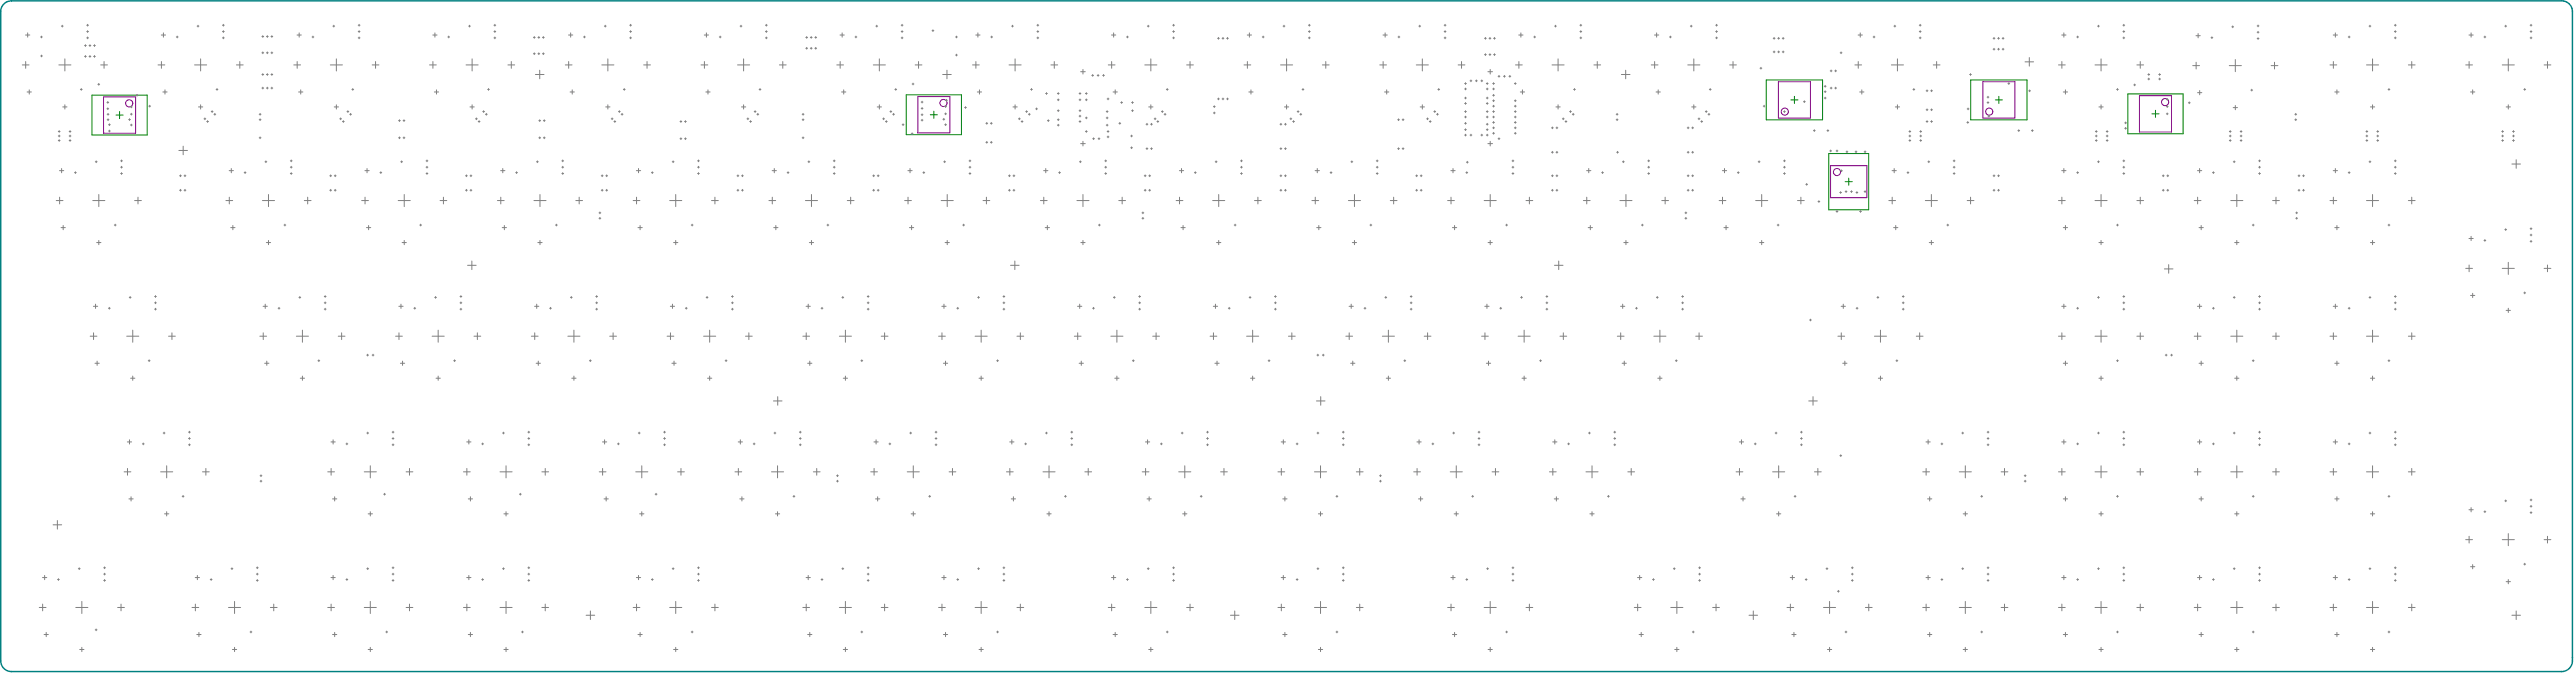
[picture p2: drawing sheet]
<svg xmlns="http://www.w3.org/2000/svg" width="601mm" height="157mm" viewBox="0 0 601 157" stroke-linecap="round" stroke-linejoin="round" font-family="sans-serif">
<g fill="none" stroke="#008000" stroke-width=".23">
<path d="M412.6 18.7h13.1v9.3h-13.1zM460.3 18.7h13.2v9.3h-13.2zM21.5 22.2h12.9v9.3h-12.9zM27.1 26.9h1.7M27.9 26v1.7M211.7 22.1h12.9v9.3h-12.9zM217.3 26.8h1.7M218.1 26v1.6M418.3 23.3h1.7M419.2 22.5v1.7M427.2 35.8h9.3v13.2h-9.3zM466.1 23.3h1.6"/>
<path d="M466.9 22.5v1.7M497 21.9h12.9v9.3h-12.9zM502.7 26.6h1.6M503.5 25.7v1.7M431 42.4h1.7M431.8 41.6v1.6"/>
</g>
<g fill="none" stroke="#800080" stroke-width=".23">
<path d="M415.4 19.1h7.5v8.5h-7.5zM463.2 19.1h7.5v8.5h-7.5zM24.2 22.6h7.5v8.5h-7.5zM214.4 22.5h7.5v8.5h-7.5zM427.6 38.7h8.5v7.4h-8.5zM499.7 22.3h7.5v8.5h-7.5z"/>
<circle cx="30.2" cy="24.1" r=".83"/>
<circle cx="220.4" cy="24" r=".83"/>
<circle cx="416.9" cy="26.1" r=".83"/>
<circle cx="464.7" cy="26.1" r=".83"/>
<circle cx="505.7" cy="23.8" r=".83"/>
<circle cx="429.1" cy="40.2" r=".83"/>
</g>
<path d="M.7 1.1a2.49 2.49 0 0 1 2-.9h595.7a2.49 2.49 0 0 1 2.5 2.5v151.6a2.49 2.49 0 0 1-2.5 2.5h-595.7a2.5 2.5 0 0 1-2.5-2.5v-151.6v-.6zM600.9 153.5h.1" fill="none" stroke="#008080" stroke-width=".34"/>
<g fill="none" stroke="#808080" stroke-width=".23">
<path d="M5.2 15.2h1.6M6 8.2h1M6 14.4v1.5M6.5 7.7v1M9.5 8.6h.4M9.5 13.1h.4M9.7 8.4v.4M9.7 12.9v.4M13.7 15.2h2.9M14.3 6.1h.5M14.5 5.9v.4M15.2 13.7v2.9"/>
<path d="M19.7 10.6h.5M19.7 13.2h.5M20 10.4v.4M20 13v.4M20.3 8.8h.4M20.3 7.4h.4M20.3 5.9h.4M20.5 5.7v.4M20.5 7.2v.4M20.5 8.6v.5M20.8 10.6h.4M20.8 13.2h.4"/>
<path d="M21 10.4v.4M21 13v.4M21.9 10.6h.4M21.9 13.2h.4M22.1 10.4v.4M22.1 13v.4M22.9 19.7h.4M23.1 19.5v.4M23.5 15.2h1.6M24.3 14.4v1.5M36.9 15.2h1.6M37.7 8.2h1"/>
<path d="M37.7 14.4v1.5M38.2 7.7v1M41.2 8.6h.4M41.4 8.4v.4M45.4 15.2h2.9M46 6.1h.5M46.3 5.9v.4M46.9 13.7v2.9M52 8.8h.4M52 7.4h.4M52 5.9h.4M52.2 5.7v.4"/>
<path d="M52.2 7.2v.4M52.2 8.6v.5M55.2 15.2h1.6M56 14.4v1.5M61.2 17.4h.4M61.2 12.3h.4M61.2 8.5h.4M61.4 8.3v.4M61.4 12.1v.4M61.4 17.2v.4M62.2 17.4h.5M62.2 12.3h.5"/>
<path d="M62.2 8.5h.5M62.4 8.3v.4M62.4 12.1v.4M62.4 17.2v.4M63.3 17.4h.4M63.3 12.3h.4M63.3 8.5h.4M63.5 8.3v.4M63.5 12.1v.4M63.5 17.2v.4M68.6 15.2h1.6M69.4 8.2h1"/>
<path d="M69.4 14.4v1.5M69.9 7.7v1M72.9 8.6h.4M73.1 8.4v.4M77.2 15.2h2.8M77.8 6.1h.4M78 5.9v.4M78.6 13.7v2.9M83.7 8.8h.4M83.7 7.4h.4M83.7 5.9h.4M83.9 5.7v.4"/>
<path d="M83.9 7.2v.4M83.9 8.6v.5M86.9 15.2h1.6M87.7 14.4v1.5M100.3 15.2h1.6M101.1 8.2h1M101.1 14.4v1.5M101.6 7.7v1M104.6 8.6h.4M104.8 8.4v.4M108.9 15.2h2.8M109.5 6.1h.4"/>
<path d="M109.7 5.9v.4M110.3 13.7v2.9M115.4 8.8h.4M115.4 7.4h.4M115.4 5.9h.4M115.6 5.7v.4M115.6 7.2v.4M115.6 8.6v.5M118.6 15.2h1.6M119.4 14.4v1.5M124.6 8.7h.4M124.6 12.5h.4"/>
<path d="M124.8 8.5v.4M124.8 12.3v.4M125.1 17.4h2M125.7 8.7h.4M125.7 12.5h.4M125.9 8.5v.4M125.9 12.3v.4M126.1 16.4v2M126.7 8.7h.4M126.7 12.5h.4M126.9 8.5v.4M126.9 12.3v.4"/>
<path d="M132 15.2h1.6M132.8 8.2h1M132.8 14.4v1.5M133.3 7.7v1M136.3 8.6h.4M136.5 8.4v.4M140.6 15.2h2.8M141.2 6.1h.4M141.4 5.9v.4M142 13.7v2.9M147.1 8.8h.4M147.1 7.4h.4"/>
<path d="M147.1 5.9h.4M147.3 5.7v.4M147.3 7.2v.4M147.3 8.6v.5M150.4 15.2h1.5M151.1 14.4v1.5M163.8 15.2h1.5M164.5 8.2h1M164.5 14.4v1.5M165 7.7v1M168 8.6h.4M168.2 8.4v.4"/>
<path d="M172.3 15.2h2.8M172.9 6.1h.4M173.1 5.9v.4M173.7 13.7v2.9M178.8 8.8h.4M178.8 7.4h.4M178.8 5.9h.4M179 5.7v.4M179 7.2v.4M179 8.6v.5M182.1 15.2h1.5M182.8 14.4v1.5"/>
<path d="M188.2 8.7h.4M188.2 11.3h.4M188.4 8.5v.4M188.4 11.1v.4M189.3 8.7h.4M189.3 11.3h.4M189.5 8.5v.4M189.5 11.1v.4M190.3 8.7h.5M190.3 11.3h.5M190.5 8.5v.4M190.5 11.1v.4"/>
<path d="M195.5 15.2h1.5M196.2 8.2h1M196.2 14.4v1.5M196.7 7.7v1M199.7 8.6h.4M199.9 8.4v.4M204 15.2h2.8M204.6 6.1h.4M204.8 5.9v.4M205.4 13.7v2.9M210.5 8.8h.4M210.5 7.4h.4"/>
<path d="M210.5 5.9h.4M210.7 5.7v.4M210.7 7.2v.4M210.7 8.6v.5M213.1 19.6h.4M213.3 19.4v.4M213.8 15.2h1.5M214.6 14.4v1.5M217.7 7.2h.4M217.9 6.9v.5M220.2 17.4h2M221.2 16.4v2"/>
<path d="M223.2 8.6h.4M223.2 12.9h.4M223.4 8.4v.4M223.4 12.6v.5M227.2 15.2h1.5M227.9 8.2h1M228 14.4v1.5M228.4 7.7v1M231.4 8.6h.5M231.6 8.4v.4M235.7 15.2h2.8M236.3 6.1h.4"/>
<path d="M236.5 5.9v.4M237.1 13.7v2.9M242.2 8.8h.4M242.2 7.4h.4M242.2 5.9h.4M242.4 5.7v.4M242.4 7.2v.4M242.4 8.6v.5M245.5 15.2h1.6M246.3 14.4v1.5M252.4 16.7h1.1M253 16.2v1.1"/>
<path d="M255 17.6h.4M255.2 17.4v.4M256.3 17.6h.4M256.5 17.4v.4M257.6 17.6h.4M257.8 17.4v.4M258.9 15.2h1.6M259.6 8.2h1M259.7 14.4v1.5M260.1 7.7v1M263.1 8.6h.5M263.4 8.4v.4"/>
<path d="M267.4 15.2h2.8M268 6.1h.4M268.2 5.9v.4M268.8 13.7v2.9M273.9 8.8h.4M273.9 7.4h.4M273.9 5.9h.4M274.1 5.7v.4M274.1 7.2v.4M274.1 8.6v.5M277.2 15.2h1.6M278 14.4v1.5"/>
<path d="M284.4 8.9h.4M284.6 8.7v.5M285.5 8.9h.4M285.7 8.7v.5M286.5 8.9h.4M286.7 8.7v.5M290.6 15.2h1.6M291.3 8.2h1M291.4 14.4v1.5M291.8 7.7v1M294.8 8.6h.5M295.1 8.4v.4"/>
<path d="M299.1 15.2h2.8M299.7 6.1h.4M299.9 5.9v.4M300.5 13.7v2.9M305.6 8.8h.5M305.6 7.4h.5M305.6 5.9h.5M305.8 5.7v.4M305.8 7.2v.4M305.8 8.6v.5M308.9 15.2h1.6M309.7 14.4v1.5"/>
<path d="M322.3 15.2h1.6M323 8.2h1M323.1 14.4v1.5M323.5 7.7v1M326.6 8.6h.4M326.8 8.4v.4M330.8 15.2h2.9M331.4 6.1h.4M331.6 5.9v.4M332.2 13.7v2.9M337.3 8.8h.5M337.3 7.4h.5"/>
<path d="M337.3 5.9h.5M337.6 5.7v.4M337.6 7.2v.4M337.6 8.6v.5M340.6 15.2h1.6M341.4 14.4v1.5M342.1 19.5h.4M342.3 19.3v.4M343.4 18.9h.4M343.6 18.7v.4M344.6 18.9h.5M344.9 18.7v.4"/>
<path d="M345.9 18.9h.4M346.1 18.7v.4M346.8 8.9h.4M346.8 12.7h.4M347 8.7v.5M347 12.5v.5M347.2 19.5h.4M347.4 19.3v.4M347.6 16.7h1M347.8 8.9h.4M347.8 12.7h.4M348 8.7v.5"/>
<path d="M348 12.5v.5M348.1 16.2v1.1M348.7 19.5h.4M348.9 8.9h.4M348.9 12.7h.4M348.9 19.3v.4M349.1 8.7v.5M349.1 12.5v.5M349.9 17.8h.5M350.1 17.6v.4M351.2 17.8h.4M351.4 17.6v.4"/>
<path d="M352.5 17.8h.4M352.7 17.6v.4M353.7 19.5h.5M354 19.3v.4M354 15.2h1.6M354.8 8.2h1M354.8 14.4v1.5M355.3 7.7v1M358.3 8.6h.4M358.5 8.4v.4M362.5 15.2h2.9M363.1 6.1h.5"/>
<path d="M363.3 5.9v.4M363.9 13.7v2.9M369 8.8h.5M369 7.4h.5M369 5.9h.5M369.3 5.7v.4M369.3 7.2v.4M369.3 8.6v.5M372.3 15.2h1.6M373.1 14.4v1.5M378.7 17.4h2M379.7 16.4v2"/>
<path d="M385.7 15.2h1.6M386.5 8.2h1M386.5 14.4v1.5M387 7.7v1M390 8.6h.4M390.2 8.4v.4M394.2 15.2h2.9M394.8 6.1h.5M395 5.9v.4M395.7 13.7v2.9M400.8 8.8h.4M400.8 7.4h.4"/>
<path d="M400.8 5.9h.4M401 5.7v.4M401 7.2v.4M401 8.6v.5M404 15.2h1.6M404.8 14.4v1.5M411.1 15.9h.4M411.3 15.7v.4M414.2 8.9h.4M414.2 12.1h.4M414.4 8.7v.5M414.4 11.9v.4"/>
<path d="M415.3 8.9h.4M415.3 12.1h.4M415.5 8.7v.5M415.5 11.9v.4M416.3 8.9h.4M416.3 12.1h.4M416.5 8.7v.5M416.5 11.9v.4M426.3 19.9v.5M427.5 16.5h.4M427.7 16.3v.5M428.6 16.5h.4"/>
<path d="M428.8 16.3v.5M429.8 12.3h.5M430.1 12.1v.4M433.3 15.2h1.6M434 8.2h1M434.1 14.4v1.5M434.5 7.7v1M437.5 8.6h.5M437.7 8.4v.4M441.8 15.2h2.8M442.4 6.1h.4M442.6 5.9v.4"/>
<path d="M443.2 13.7v2.9M448.3 8.8h.4M448.3 7.4h.4M448.3 5.9h.4M448.5 5.7v.4M448.5 7.2v.4M448.5 8.6v.5M451.6 15.2h1.6M452.4 14.4v1.5M460.1 17.4h.4M460.3 17.2v.4M465.6 8.9h.4"/>
<path d="M465.6 11.5h.4M465.8 8.7v.5M465.8 11.3v.4M466.6 8.9h.4M466.6 11.5h.4M466.8 8.7v.5M466.8 11.3v.4M467.7 8.9h.4M467.7 11.5h.4M467.9 8.7v.5M467.9 11.3v.4M469 19.5h.4"/>
<path d="M469.2 19.3v.4M473 14.4h2M474 13.4v2M480.8 15.2h1.6M481.6 8.2h1M481.6 14.4v1.5M482.1 7.7v1M485.1 8.6h.4M485.3 8.4v.4M489.4 15.2h2.8M490 6.1h.4M490.2 5.9v.4"/>
<path d="M490.8 13.7v2.9M495.9 8.8h.4M495.9 7.4h.4M495.9 5.9h.4M496.1 5.7v.4M496.1 7.2v.4M496.1 8.6v.5M498.4 19.8h.4M498.6 19.6v.4M499.1 15.2h1.6M499.9 14.4v1.5M501.7 17.4h.4"/>
<path d="M501.7 18.4h.4M501.9 17.2v.4M501.9 18.2v.5M504.2 17.4h.5M504.2 18.4h.5M504.5 17.2v.4M504.5 18.2v.5M512.2 15.3h1.6M513 8.3h1M513 14.5v1.6M513.5 7.8v1M516.5 8.8h.4"/>
<path d="M516.7 8.6v.4M520.7 15.3h2.9M521.3 6.3h.4M521.5 6v.5M522.1 13.9v2.8M527.2 6h.5M527.2 9h.5M527.2 7.5h.5M527.5 5.8v.5M527.5 7.3v.4M527.5 8.8v.4M530.5 15.3h1.6"/>
<path d="M531.3 14.5v1.6M544.3 15.2h1.5M545 8.2h1M545 14.4v1.5M545.5 7.7v1M548.5 8.6h.4M548.7 8.4v.4M552.8 15.2h2.8M553.4 6.1h.4M553.6 5.9v.4M554.2 13.7v2.9M559.3 8.8h.4"/>
<path d="M559.3 7.4h.4M559.3 5.9h.4M559.5 5.7v.4M559.5 7.2v.4M559.5 8.6v.5M562.6 15.2h1.5M563.4 14.4v1.5M576 15.2h1.5M576.7 8.2h1M576.8 14.4v1.5M577.2 7.7v1M580.2 8.6h.4"/>
<path d="M580.4 8.4v.4M584.5 15.2h2.8M585.1 6.1h.4M585.3 5.9v.4M585.9 13.7v2.9M591 8.8h.4M591 7.4h.4M591 5.9h.4M591.2 5.7v.4M591.2 7.2v.4M591.2 8.6v.5M594.3 15.2h1.6"/>
<path d="M595.1 14.4v1.5M6.3 21.5h1M6.8 21v1M13.6 31.7h.4M13.6 32.8h.4M13.6 30.7h.4M13.8 30.5v.4M13.8 31.5v.5M13.8 32.6v.4M13.9 39.8h1M14.4 39.3v1M14.7 25h1"/>
<path d="M15.2 24.5v1M16.2 31.7h.4M16.2 32.8h.4M16.2 30.7h.4M16.4 30.5v.4M16.4 31.5v.5M16.4 32.6v.4M18.8 20.9h.4M19 20.7v.4M22.3 37.8h.4M22.5 37.6v.4M25 25.4h.4"/>
<path d="M25 23.9h.4M25 27.9h.5M25 26.7h.5M25.2 23.7v.4M25.2 25.2v.4M25.2 26.5v.4M25.2 27.7v.5M25.3 29.1h.5M25.3 30.6h.5M25.6 28.9v.4M25.6 30.4v.4M28.2 37.6h.4"/>
<path d="M28.2 39h.4M28.4 37.3v.5M28.4 38.8v.4M30 27.9h.5M30.3 27.7v.4M30.5 29.2h.4M30.5 25h.4M30.5 26.7h.4M30.7 24.8v.4M30.7 26.4v.5M30.7 29v.4M31.8 22.2h.4"/>
<path d="M32 22v.5M34.8 24.8h.4M35 24.6v.4M38 21.5h1M38.5 21v1M41.8 35.1h2M42.8 34.1v2M46.4 25h1M46.9 24.5v1M47.6 27.7h.5M47.9 27.5v.4M48.3 28.4h.4"/>
<path d="M48.5 28.2v.4M49.3 26h.5M49.5 25.8v.5M50 26.7h.4M50.2 26.5v.4M50.5 20.9h.4M50.7 20.7v.4M53.5 39.8h1M54 39.3v1M60.5 32.2h.5M60.5 27.9h.5M60.5 26.7h.5"/>
<path d="M60.8 26.5v.4M60.8 27.7v.5M60.8 32v.4M61.2 20.6h.4M61.4 20.3v.5M61.9 37.8h.4M62.1 37.6v.4M62.2 20.6h.5M62.4 20.3v.5M63.3 20.6h.4M63.5 20.3v.5M67.8 37.6h.4"/>
<path d="M67.8 39h.4M68 37.3v.5M68 38.8v.4M69.7 21.5h1M70.2 21v1M78.1 25h1M78.6 24.5v1M79.4 27.7h.4M79.6 27.5v.4M80 28.4h.4M80.2 28.2v.4M81 26h.5"/>
<path d="M81.3 25.8v.5M81.7 26.7h.4M81.9 26.5v.4M82.2 20.9h.4M82.4 20.7v.4M85.2 39.8h1M85.7 39.3v1M93.1 28.2h.4M93.1 32.2h.4M93.3 27.9v.5M93.3 32v.4M93.6 37.8h.4"/>
<path d="M93.8 37.6v.4M94.2 28.2h.4M94.2 32.2h.4M94.4 27.9v.5M94.4 32v.4M99.5 37.6h.4M99.5 39h.4M99.7 37.3v.5M99.7 38.8v.4M101.5 21.5h1M102 21v1M109.8 25h1"/>
<path d="M110.3 24.5v1M111.1 27.7h.4M111.3 27.5v.4M111.7 28.4h.4M111.9 28.2v.4M112.8 26h.4M113 25.8v.5M113.4 26.7h.4M113.6 26.5v.4M113.9 20.9h.4M114.1 20.7v.4M116.9 39.8h1"/>
<path d="M117.4 39.3v1M125.3 37.8h.4M125.5 37.6v.4M125.9 28.2h.4M125.9 32.2h.4M126.1 27.9v.5M126.1 32v.4M126.9 28.2h.4M126.9 32.2h.4M127.1 27.9v.5M127.1 32v.4M131.2 37.6h.5"/>
<path d="M131.2 39h.5M131.4 37.3v.5M131.4 38.8v.4M133.2 21.5h1M133.7 21v1M141.5 25h1M142 24.5v1M142.8 27.7h.4M143 27.5v.4M143.4 28.4h.4M143.6 28.2v.4M144.5 26h.4"/>
<path d="M144.7 25.8v.5M145.1 26.7h.4M145.3 26.5v.4M145.6 20.9h.4M145.8 20.7v.4M148.7 39.8h1M149.2 39.3v1M157 37.8h.4M157.2 37.6v.4M158.8 28.4h.5M158.8 32.4h.5M159 28.2v.4"/>
<path d="M159 32.2v.4M159.9 28.4h.4M159.9 32.4h.4M160.1 28.2v.4M160.1 32.2v.4M162.9 37.6h.5M162.9 39h.5M163.2 37.3v.5M163.2 38.8v.4M164.9 21.5h1M165.4 21v1M173.2 25h1"/>
<path d="M173.7 24.5v1M174.5 27.7h.4M174.7 27.5v.4M175.1 28.4h.4M175.3 28.2v.4M176.2 26h.4M176.4 25.8v.5M176.8 26.7h.4M177 26.5v.4M177.3 20.9h.4M177.5 20.7v.4M180.4 39.8h1"/>
<path d="M180.9 39.3v1M187.4 32.2h.4M187.4 27.9h.4M187.4 26.7h.4M187.6 26.5v.4M187.6 27.7v.5M187.6 32v.4M188.7 37.8h.5M188.9 37.6v.4M194.7 37.6h.4M194.7 39h.4M194.9 37.3v.5"/>
<path d="M194.9 38.8v.4M196.6 21.5h1M197.1 21v1M204.9 25h1M205.4 24.5v1M206.2 27.7h.4M206.4 27.5v.4M206.8 28.4h.4M207 28.2v.4M207.9 26h.4M208.1 25.8v.5M208.5 26.7h.4"/>
<path d="M208.7 26.5v.4M209 20.9h.4M209.2 20.7v.4M210.7 29.1h.5M210.9 28.9v.4M212.1 39.8h1M212.6 39.3v1M212.8 31.2h.5M213.1 31v.4M215.2 28.1h.4M215.2 26.8h.4M215.2 25.3h.4"/>
<path d="M215.2 23.8h.4M215.4 23.6v.4M215.4 25.1v.4M215.4 26.6v.4M215.4 27.8v.5M220.2 27.8h.5M220.4 37.8h.5M220.5 27.6v.5M220.7 37.6v.4M220.7 24.9h.4M220.7 29.1h.4M220.7 26.6h.4"/>
<path d="M220.9 24.7v.4M220.9 26.4v.4M220.9 28.9v.4M220.9 23.4h.4M221.1 23.2v.4M225.3 25.1h.4M225.5 24.9v.4M226.4 37.6h.4M226.4 39h.4M226.6 37.3v.5M226.6 38.8v.4M228.3 21.5h1"/>
<path d="M228.8 21v1M230.3 28.8h.4M230.3 33.2h.4M230.5 28.6v.4M230.5 33v.4M231.3 28.8h.5M231.3 33.2h.5M231.6 28.6v.4M231.6 33v.4M236.6 25h1M237.1 24.5v1M237.9 27.7h.4"/>
<path d="M238.1 27.5v.4M238.5 28.4h.5M238.7 28.2v.4M239.6 26h.4M239.8 25.8v.5M240.2 26.7h.4M240.4 26.5v.4M240.7 20.9h.5M240.9 20.7v.4M241.9 25.4h.4M242.1 25.2v.4M243.8 39.8h1"/>
<path d="M244.2 21.8h.5M244.3 39.3v1M244.5 21.6v.4M244.7 28.2h.4M244.9 27.9v.5M247 27.9h.4M247 21.8h.4M247 25.8h.4M247 23.3h.4M247 29.2h.4M247.2 21.6v.4M247.2 23.1v.4"/>
<path d="M247.2 25.6v.4M247.2 27.7v.5M247.2 29v.4M252.1 28.4h.4M252.1 21.8h.4M252.1 25.8h.4M252.1 23.3h.4M252.1 27.1h.4M252.1 37.8h.5M252.3 21.6v.4M252.3 23.1v.4M252.3 25.6v.4"/>
<path d="M252.3 26.9v.4M252.3 28.2v.4M252.4 37.6v.4M252.4 33.5h1.1M253 33v1.1M253.5 21.8h.5M253.5 30.7h.5M253.5 23.3h.5M253.5 27.5h.5M253.8 21.6v.4M253.8 23.1v.4M253.8 27.3v.4"/>
<path d="M253.8 30.5v.4M255.2 32.4h.5M255.4 32.2v.4M256.5 32.4h.4M256.7 32.2v.4M258.1 37.6h.4M258.1 39h.4M258.3 37.3v.5M258.3 38.8v.4M258.4 26h.4M258.4 29.2h.4M258.4 27.5h.4"/>
<path d="M258.6 23.1h.4M258.6 30.7h.4M258.6 25.8v.5M258.6 27.3v.4M258.6 29v.4M258.6 32h.4M258.8 22.9v.4M258.8 30.5v.4M258.8 31.7v.5M260 21.5h1M260.5 21v1M261.4 28.8h.4"/>
<path d="M261.6 28.6v.4M261.8 23.9h.4M262 23.7v.4M264.1 34.5h.4M264.1 31.7h.4M264.3 25.8h.4M264.3 23.9h.4M264.3 31.5v.5M264.3 34.3v.4M264.5 23.7v.4M264.5 25.6v.4M267.7 34.7h.4"/>
<path d="M267.7 29h.4M267.9 28.8v.4M267.9 34.5v.4M268.3 25h1M268.8 34.7h.4M268.8 29h.4M268.8 24.5v1M269 28.8v.4M269 34.5v.4M269.6 27.7h.4M269.8 27.5v.4M270.2 28.4h.5"/>
<path d="M270.5 28.2v.4M271.3 26h.4M271.5 25.8v.5M271.9 26.7h.5M272.1 26.5v.4M272.4 20.9h.5M272.7 20.7v.4M275.5 39.8h1M276 39.3v1M283.4 24.9h.5M283.4 26.4h.5M283.6 24.7v.4"/>
<path d="M283.6 26.2v.4M283.9 37.8h.4M284.1 37.6v.4M284.4 23.1h.4M284.6 22.9v.4M285.5 23.1h.4M285.7 22.9v.4M286.5 23.1h.4M286.7 22.9v.4M289.8 37.6h.4M289.8 39h.4M290 37.3v.5"/>
<path d="M290 38.8v.4M291.7 21.5h1M292.2 21v1M299 34.7h.4M299 29h.4M299.2 28.8v.4M299.2 34.5v.4M300 25h1M300 34.7h.5M300 29h.5M300.3 28.8v.4M300.3 34.5v.4"/>
<path d="M300.5 24.5v1M301.3 27.7h.4M301.5 27.5v.4M301.9 28.4h.5M302.2 28.2v.4M303 26h.4M303.2 25.8v.5M303.6 26.7h.5M303.9 26.5v.4M304.2 20.9h.4M304.4 20.7v.4M307.2 39.8h1"/>
<path d="M307.7 39.3v1M315.6 37.8h.4M315.8 37.6v.4M321.5 37.6h.4M321.5 39h.4M321.7 37.3v.5M321.7 38.8v.4M323.4 21.5h1M323.9 21v1M326.5 34.7h.4M326.5 27.9h.4M326.7 27.7v.5"/>
<path d="M326.7 34.5v.4M327.5 34.7h.4M327.5 27.9h.4M327.7 27.7v.5M327.7 34.5v.4M331.7 25h1M332.2 24.5v1M333.2 27.7h.5M333.4 27.5v.4M333.9 28.4h.4M334.1 28.2v.4M334.9 26h.4"/>
<path d="M335.1 25.8v.5M335.6 26.7h.4M335.8 26.5v.4M335.9 20.9h.4M336.1 20.7v.4M338.9 39.8h1M339.4 39.3v1M342.1 28.8h.4M342.1 26h.4M342.1 20.8h.4M342.1 22.9h.4M342.1 24.1h.4"/>
<path d="M342.1 27.3h.4M342.1 30.3h.4M342.1 31.5h.4M342.3 20.6v.4M342.3 22.7v.4M342.3 23.9v.5M342.3 25.8v.5M342.3 27.1v.4M342.3 28.6v.4M342.3 30.1v.4M342.3 31.3v.4M342.5 37.9h.5"/>
<path d="M342.7 37.7v.4M343.4 31.5h.4M343.6 31.3v.4M345.9 31.5h.4M346.1 31.3v.4M347.2 29h.4M347.2 26h.4M347.2 20.8h.4M347.2 22.9h.4M347.2 24.1h.4M347.2 27.3h.4M347.2 30.3h.4"/>
<path d="M347.2 31.5h.4M347.4 20.6v.4M347.4 22.7v.4M347.4 23.9v.5M347.4 25.8v.5M347.4 27.1v.4M347.4 28.8v.4M347.4 30.1v.4M347.4 31.3v.4M347.6 33.5h1M348.1 33v1.1M348.7 28.6h.4"/>
<path d="M348.7 29.8h.4M348.7 22.2h.4M348.7 24.8h.4M348.7 26h.4M348.7 20.8h.4M348.7 27.3h.4M348.7 31.1h.4M348.7 23.5h.4M348.9 20.6v.4M348.9 22v.5M348.9 23.3v.4M348.9 24.6v.4"/>
<path d="M348.9 25.8v.5M348.9 27.1v.4M348.9 28.4v.4M348.9 29.6v.5M348.9 30.9v.4M349.9 32.4h.5M350.1 32.2v.4M353.2 37.6h.4M353.2 39h.4M353.4 37.3v.5M353.4 38.8v.4M353.7 28.6h.5"/>
<path d="M353.7 29.8h.5M353.7 24.8h.5M353.7 26h.5M353.7 27.3h.5M353.7 31.1h.5M353.7 23.5h.5M354 23.3v.4M354 24.6v.4M354 25.8v.5M354 27.1v.4M354 28.4v.4M354 29.6v.5"/>
<path d="M354 30.9v.4M355.1 21.5h1M355.6 21v1M362.4 35.5h.4M362.4 29.8h.4M362.6 29.6v.5M362.6 35.3v.5M363.4 25h1M363.5 35.5h.4M363.5 29.8h.4M363.7 29.6v.5M363.7 35.3v.5"/>
<path d="M363.9 24.5v1M364.9 27.7h.5M365.2 27.5v.4M365.6 28.4h.4M365.8 28.2v.4M366.6 26h.5M366.8 25.8v.5M367.3 26.7h.4M367.5 26.5v.4M367.6 20.9h.4M367.8 20.7v.4M370.6 39.8h1"/>
<path d="M371.1 39.3v1M377.5 27.9h.4M377.5 26.7h.4M377.6 35.5h.4M377.7 26.5v.4M377.7 27.7v.5M377.8 35.3v.5M379 37.8h.4M379.2 37.6v.4M384.9 37.6h.4M384.9 39h.4M385.1 37.3v.5"/>
<path d="M385.1 38.8v.4M386.8 21.5h1M387.3 21v1M394.1 35.5h.4M394.1 29.8h.4M394.3 29.6v.5M394.3 35.3v.5M395.2 25h1M395.2 35.5h.4M395.2 29.8h.4M395.4 29.6v.5M395.4 35.3v.5"/>
<path d="M395.7 24.5v1M396.7 27.7h.4M396.9 27.5v.4M397.3 28.4h.4M397.5 28.2v.4M398.3 26h.5M398.6 25.8v.5M399 26.7h.4M399.2 26.5v.4M399.3 20.9h.4M399.5 20.7v.4M402.3 39.8h1"/>
<path d="M402.8 39.3v1M410.7 37.8h.4M410.9 37.6v.4M411.9 24.8h.4M412.1 24.6v.4M416.6 37.6h.4M416.6 39h.4M416.6 26.1h.4M416.8 37.3v.5M416.8 38.8v.4M416.8 25.8v.5M421.3 23.7h.4"/>
<path d="M421.5 23.5v.4M423.6 30.5h.4M423.8 30.3v.4M426.1 22.9h.4M426.1 21.4h.4M426.1 20.1h.4M426.3 21.2v.4M426.3 22.7v.4M426.8 30.5h.4M427 30.3v.4M427.4 35.2h.4M427.5 20.6h.4"/>
<path d="M427.6 35v.4M427.7 20.3v.5M428.6 20.6h.4M428.8 20.3v.5M428.9 35.2h.4M429.1 35v.4M429.9 39.9h.5M430.2 39.7v.4M431.2 35.4h.4M431.4 35.2v.5M433.3 35.4h.5M433.5 35.2v.5"/>
<path d="M434.4 21.5h1M434.9 21v1M435.4 35.4h.5M435.7 35.2v.5M442 39.8h1M442.5 39.3v1M442.7 25h1M443.2 24.5v1M445.9 31.7h.4M445.9 32.8h.4M445.9 30.7h.4M446.1 30.5v.4"/>
<path d="M446.1 31.5v.5M446.1 32.6v.4M446.8 20.9h.5M447 20.7v.4M448.4 31.7h.5M448.4 32.8h.5M448.4 30.7h.5M448.7 30.5v.4M448.7 31.5v.5M448.7 32.6v.4M449.9 28.4h.4M449.9 21.2h.4"/>
<path d="M449.9 25.6h.4M450.1 21v.4M450.1 25.4v.4M450.1 28.2v.4M450.3 37.8h.4M450.5 37.6v.4M451 28.4h.4M451 21.2h.4M451 25.6h.4M451.2 21v.4M451.2 25.4v.4M451.2 28.2v.4"/>
<path d="M456.2 37.6h.5M456.2 39h.5M456.5 37.3v.5M456.5 38.8v.4M459.4 28.6h.5M459.5 25.4h.4M459.6 28.4v.4M459.7 25.2v.4M464.2 23.9h.4M464.2 22.7h.4M464.4 27.1h.4M464.4 22.5v.4"/>
<path d="M464.4 23.7v.5M464.6 26.9v.4M471.3 30.5h.5M471.6 30.3v.4M473.9 21.2h.4M474.1 21v.4M474.5 30.5h.4M474.7 30.3v.4M481.6 39.8h1M482 21.5h1M482.1 39.3v1M482.5 21v1"/>
<path d="M489.5 31.7h.4M489.5 32.8h.4M489.5 30.7h.4M489.7 30.5v.4M489.7 31.5v.5M489.7 32.6v.4M490 37.8h.4M490.2 37.6v.4M490.3 25h1M490.8 24.5v1M492 31.7h.4M492 32.8h.4"/>
<path d="M492 30.7h.4M492.2 30.5v.4M492.2 31.5v.5M492.2 32.6v.4M494.4 20.9h.4M494.6 20.7v.4M495.9 37.6h.4M495.9 39h.4M496.1 37.3v.5M496.1 38.8v.4M496.3 30h.4M496.3 28.7h.4"/>
<path d="M496.5 28.5v.4M496.5 29.7v.5M506 24.9h.5M506 26.6h.5M506 23.2h.5M506.2 23v.4M506.2 24.7v.4M506.2 26.4v.4M511.2 24h.4M511.4 23.8v.4M513.3 39.8h1M513.3 21.6h1"/>
<path d="M513.8 39.3v1M513.8 21.1v1M520.7 31.7h.5M520.7 32.8h.5M520.7 30.7h.5M520.9 30.5v.4M520.9 31.5v.5M520.9 32.6v.4M521.6 25.1h1M521.7 37.8h.4M521.9 37.6v.4M522.1 24.6v1"/>
<path d="M523.3 31.7h.4M523.3 32.8h.4M523.3 30.7h.4M523.5 30.5v.4M523.5 31.5v.5M523.5 32.6v.4M525.8 21h.4M526 20.8v.4M527.6 37.6h.4M527.6 39h.4M527.8 37.3v.5M527.8 38.8v.4"/>
<path d="M536 27.9h.5M536 26.7h.5M536.3 26.5v.4M536.3 27.7v.5M545 39.8h1M545.4 21.5h1M545.5 39.3v1M545.9 21v1M552.7 31.7h.4M552.7 32.8h.4M552.7 30.7h.4M552.9 30.5v.4"/>
<path d="M552.9 31.5v.5M552.9 32.6v.4M553.4 37.8h.4M553.6 37.6v.4M553.7 25h1M554.2 24.5v1M555.2 31.7h.4M555.2 32.8h.4M555.2 30.7h.4M555.4 30.5v.4M555.4 31.5v.5M555.4 32.6v.4"/>
<path d="M557.8 20.9h.4M558 20.7v.4M559.3 37.6h.4M559.3 39h.4M559.5 37.3v.5M559.5 38.8v.4M577.1 21.5h1M577.6 21v1M584.4 31.7h.4M584.4 32.8h.4M584.4 30.7h.4M584.6 30.5v.4"/>
<path d="M584.6 31.5v.5M584.6 32.6v.4M585.4 25h1M585.9 24.5v1M586.7 38.3h2.1M586.9 31.7h.4M586.9 32.8h.4M586.9 30.7h.4M587.1 30.5v.4M587.1 31.5v.5M587.1 32.6v.4M587.7 37.3v2"/>
<path d="M589.5 20.9h.4M589.7 20.7v.4M13.1 46.8h1.6M13.9 46v1.6M14.3 53.1h1M14.8 52.6v1M17.4 40.3h.4M17.6 40.1v.4M21.7 46.8h2.8M22.6 56.6h1M23.1 45.4v2.8M23.1 56.1v1"/>
<path d="M26.7 52.5h.4M26.9 52.3v.5M28.2 40.5h.4M28.4 40.3v.4M31.4 46.8h1.6M32.2 46v1.6M41.9 41h.5M41.9 44.4h.5M42.2 40.8v.4M42.2 44.2v.4M43 41h.4M43 44.4h.4"/>
<path d="M43.2 40.8v.4M43.2 44.2v.4M52.8 46.8h1.6M53.6 46v1.6M53.9 53.1h1M54.4 52.6v1M57 40.3h.5M57.2 40.1v.4M61.3 46.8h2.8M62.2 56.6h1M62.7 45.4v2.8M62.7 56.1v1"/>
<path d="M66.3 52.5h.5M66.5 52.3v.5M67.8 40.5h.4M68 40.3v.4M71.1 46.8h1.6M71.9 46v1.6M77 41h.5M77 44.4h.5M77.2 40.8v.4M77.2 44.2v.4M78.1 41h.4M78.1 44.4h.4"/>
<path d="M78.3 40.8v.4M78.3 44.2v.4M84.5 46.8h1.6M85.3 46v1.6M85.6 53.1h1M86.1 52.6v1M88.7 40.3h.5M89 40.1v.4M93 46.8h2.8M93.9 56.6h1M94.4 45.4v2.8M94.4 56.1v1"/>
<path d="M98 52.5h.5M98.3 52.3v.5M99.5 40.5h.4M99.7 40.3v.4M102.8 46.8h1.6M103.6 46v1.6M108.7 41h.5M108.7 44.4h.5M109 40.8v.4M109 44.2v.4M109.8 41h.4M109.8 44.4h.4"/>
<path d="M110 40.8v.4M110 44.2v.4M116.2 46.8h1.6M117 46v1.6M117.3 53.1h1M117.8 52.6v1M120.5 40.3h.4M120.7 40.1v.4M124.7 46.8h2.8M125.6 56.6h1M126.1 45.4v2.8M126.1 56.1v1"/>
<path d="M129.8 52.5h.4M130 52.3v.5M131.2 40.5h.5M131.4 40.3v.4M134.5 46.8h1.6M135.3 46v1.6M139.9 49.7h.4M139.9 51h.4M140.1 49.5v.4M140.1 50.7v.5M140.4 41h.5M140.4 44.4h.5"/>
<path d="M140.7 40.8v.4M140.7 44.2v.4M141.5 41h.4M141.5 44.4h.4M141.7 40.8v.4M141.7 44.2v.4M147.9 46.8h1.6M148.7 46v1.6M149 53.1h1M149.5 52.6v1M152.2 40.3h.4M152.4 40.1v.4"/>
<path d="M156.4 46.8h2.9M157.3 56.6h1M157.8 45.4v2.8M157.8 56.1v1M161.5 52.5h.4M161.7 52.3v.5M162.9 40.5h.5M163.2 40.3v.4M166.2 46.8h1.6M167 46v1.6M172.2 41h.4M172.2 44.4h.4"/>
<path d="M172.4 40.8v.4M172.4 44.2v.4M173.2 41h.4M173.2 44.4h.4M173.4 40.8v.4M173.4 44.2v.4M179.6 46.8h1.6M180.4 46v1.6M180.7 53.1h1M181.2 52.6v1M183.9 40.3h.4M184.1 40.1v.4"/>
<path d="M188.1 46.8h2.9M189.1 56.6h.9M189.5 45.4v2.8M189.5 56.1v1M193.2 52.5h.4M193.4 52.3v.5M194.7 40.5h.4M194.9 40.3v.4M197.9 46.8h1.6M198.7 46v1.6M203.9 41h.4M203.9 44.4h.4"/>
<path d="M204.1 40.8v.4M204.1 44.2v.4M204.9 41h.4M204.9 44.4h.4M205.1 40.8v.4M205.1 44.2v.4M211.3 46.8h1.6M212.1 46v1.6M212.4 53.1h1M212.9 52.6v1M215.6 40.3h.4M215.8 40.1v.4"/>
<path d="M219.8 46.8h2.9M220.8 56.6h1M221.3 45.4v2.8M221.3 56.1v1M224.9 52.5h.4M225.1 52.3v.5M226.4 40.5h.4M226.6 40.3v.4M229.6 46.8h1.6M230.4 46v1.6M235.6 41h.4M235.6 44.4h.4"/>
<path d="M235.8 40.8v.4M235.8 44.2v.4M236.6 41h.5M236.6 44.4h.5M236.8 40.8v.4M236.8 44.2v.4M243 46.8h1.6M243.8 46v1.6M244.1 53.1h1M244.6 52.6v1M247.3 40.3h.4M247.5 40.1v.4"/>
<path d="M251.6 46.8h2.8M252.5 56.6h1M253 45.4v2.8M253 56.1v1M256.6 52.5h.4M256.8 52.3v.5M258.1 40.5h.4M258.3 40.3v.4M261.3 46.8h1.6M262.1 46v1.6M266.8 49.7h.4M266.8 51h.4"/>
<path d="M267 49.5v.4M267 50.7v.5M267.3 41h.4M267.3 44.4h.4M267.5 40.8v.4M267.5 44.2v.4M268.3 41h.5M268.3 44.4h.5M268.5 40.8v.4M268.5 44.2v.4M274.7 46.8h1.6M275.5 46v1.6"/>
<path d="M275.9 53.1h1M276.4 52.6v1M279 40.3h.4M279.2 40.1v.4M283.3 46.8h2.8M284.2 56.6h1M284.7 45.4v2.8M284.7 56.1v1M288.3 52.5h.4M288.5 52.3v.5M289.8 40.5h.4M290 40.3v.4"/>
<path d="M293 46.8h1.6M293.8 46v1.6M299 41h.4M299 44.4h.4M299.2 40.8v.4M299.2 44.2v.4M300 41h.5M300 44.4h.5M300.3 40.8v.4M300.3 44.2v.4M306.4 46.8h1.6M307.2 46v1.6"/>
<path d="M307.6 53.1h1M308.1 52.6v1M310.7 40.3h.4M310.9 40.1v.4M315 46.8h2.8M315.9 56.6h1M316.4 45.4v2.8M316.4 56.1v1M320 52.5h.4M320.2 52.3v.5M321.5 40.5h.4M321.7 40.3v.4"/>
<path d="M324.7 46.8h1.6M325.5 46v1.6M330.7 41h.4M330.7 44.4h.4M330.9 40.8v.4M330.9 44.2v.4M331.8 41h.4M331.8 44.4h.4M332 40.8v.4M332 44.2v.4M338.1 46.8h1.6M338.9 46v1.6"/>
<path d="M339.3 53.1h1M339.8 52.6v1M342.4 40.3h.4M342.6 40.1v.4M346.7 46.8h2.8M347.6 56.6h1M348.1 45.4v2.8M348.1 56.1v1M351.7 52.5h.4M351.9 52.3v.5M353.2 40.5h.4M353.4 40.3v.4"/>
<path d="M356.5 46.8h1.5M357.2 46v1.6M362.4 41h.4M362.4 44.4h.4M362.6 40.8v.4M362.6 44.2v.4M363.5 41h.4M363.5 44.4h.4M363.7 40.8v.4M363.7 44.2v.4M369.9 46.8h1.5M370.6 46v1.6"/>
<path d="M371 53.1h1M371.5 52.6v1M374.1 40.3h.4M374.3 40.1v.4M378.4 46.8h2.8M379.3 56.6h1M379.8 45.4v2.8M379.8 56.1v1M383.4 52.5h.4M383.6 52.3v.5M384.9 40.5h.4M385.1 40.3v.4"/>
<path d="M388.2 46.8h1.5M389 46v1.6M393.6 49.7h.4M393.6 51h.4M393.8 49.5v.4M393.8 50.7v.5M394.1 41h.4M394.1 44.4h.4M394.3 40.8v.4M394.3 44.2v.4M395.2 41h.4M395.2 44.4h.4"/>
<path d="M395.4 40.8v.4M395.4 44.2v.4M401.6 46.8h1.5M402.4 46v1.6M402.7 53.1h1M403.2 52.6v1M405.8 40.3h.5M406 40.1v.4M410.1 46.8h2.8M411 56.6h1M411.5 45.4v2.8M411.5 56.1v1"/>
<path d="M415.1 52.5h.5M415.3 52.3v.5M416.6 40.5h.4M416.8 40.3v.4M419.9 46.8h1.6M420.7 46v1.6M421.8 43h.4M422 42.8v.5M424.7 47.1h.4M424.9 46.8v.5M428.9 49.4h.4M429.1 49.2v.4"/>
<path d="M429.7 44.9h.5M429.9 44.7v.5M431 44.7h.4M431.2 44.5v.4M432.3 44.7h.4M432.5 44.5v.4M433.5 44.9h.5M433.8 44.7v.5M434.4 49.4h.4M434.6 49.2v.4M435.4 44.7h.5M435.7 44.5v.4"/>
<path d="M441.2 46.8h1.6M442 46v1.6M442.3 53.1h1M442.8 52.6v1M445.5 40.3h.4M445.7 40.1v.4M449.7 46.8h2.9M450.6 56.6h1M451.1 45.4v2.8M451.1 56.1v1M454.8 52.5h.4M455 52.3v.5"/>
<path d="M456.2 40.5h.5M456.5 40.3v.4M459.5 46.8h1.6M460.3 46v1.6M465.6 41h.4M465.6 44.4h.4M465.8 40.8v.4M465.8 44.2v.4M466.6 41h.4M466.6 44.4h.4M466.8 40.8v.4M466.8 44.2v.4"/>
<path d="M480.8 46.8h1.6M481.6 46v1.6M482 53.1h1M482.5 52.6v1M485.1 40.3h.4M485.3 40.1v.4M489.4 46.8h2.8M490.3 56.6h1M490.8 45.4v2.8M490.8 56.1v1M494.4 52.5h.4M494.6 52.3v.5"/>
<path d="M495.9 40.5h.4M496.1 40.3v.4M499.1 46.8h1.6M499.9 46v1.6M505.1 41h.4M505.1 44.4h.4M505.3 40.8v.4M505.3 44.2v.4M506.2 41h.4M506.2 44.4h.4M506.4 40.8v.4M506.4 44.2v.4"/>
<path d="M512.5 46.8h1.6M513.3 46v1.6M513.7 53.1h1M514.2 52.6v1M516.8 40.3h.4M517 40.1v.4M521.1 46.8h2.8M522 56.6h1M522.5 45.4v2.8M522.5 56.1v1M526.1 52.5h.4M526.3 52.3v.5"/>
<path d="M527.6 40.5h.4M527.8 40.3v.4M530.9 46.8h1.5M531.6 46v1.6M536.3 49.7h.4M536.3 51h.4M536.5 49.5v.4M536.5 50.7v.5M536.8 41h.4M536.8 44.4h.4M537 40.8v.4M537 44.2v.4"/>
<path d="M537.9 41h.4M537.9 44.4h.4M538.1 40.8v.4M538.1 44.2v.4M544.3 46.8h1.5M545 46v1.6M545.4 53.1h1M545.9 52.6v1M548.5 40.3h.4M548.7 40.1v.4M552.8 46.8h2.8M553.7 56.6h1"/>
<path d="M554.2 45.4v2.8M554.2 56.1v1M557.8 52.5h.4M558 52.3v.5M559.3 40.5h.4M559.5 40.3v.4M562.6 46.8h1.5M563.4 46v1.6M576.7 55.7h1M577.2 55.2v1M580.2 56.1h.4M580.4 55.9v.4"/>
<path d="M585.1 53.6h.4M585.3 53.4v.4M591 56.3h.4M591 53.4h.4M591 54.9h.4M591.2 53.2v.4M591.2 54.7v.4M591.2 56.1v.4M21.1 78.5h1.5M21.8 71.5h1M21.9 77.7v1.6M22.3 71v1"/>
<path d="M25.3 72h.5M25.5 71.7v.5M29.6 78.5h2.8M30.2 69.4h.4M30.4 69.2v.4M31 77.1v2.8M36.1 72.2h.4M36.1 69.2h.4M36.1 70.7h.4M36.3 69v.4M36.3 70.5v.4M36.3 72v.4"/>
<path d="M39.4 78.5h1.6M40.2 77.7v1.6M60.7 78.5h1.6M61.5 71.5h1M61.5 77.7v1.6M62 71v1M65 72h.4M65.2 71.7v.5M69.2 78.5h2.9M69.8 69.4h.4M70 69.2v.4M70.6 77.1v2.8"/>
<path d="M75.7 72.2h.5M75.7 69.2h.5M75.7 70.7h.5M76 69v.4M76 70.5v.4M76 72v.4M79 78.5h1.6M79.8 77.7v1.6M92.4 78.5h1.6M93.2 71.5h1M93.2 77.7v1.6M93.7 71v1"/>
<path d="M96.7 72h.4M96.9 71.7v.5M100.9 78.5h2.9M101.5 69.4h.5M101.7 69.2v.4M102.4 77.1v2.8M107.5 72.2h.4M107.5 69.2h.4M107.5 70.7h.4M107.7 69v.4M107.7 70.5v.4M107.7 72v.4"/>
<path d="M109.2 61.9h2M110.2 60.9v2M110.7 78.5h1.6M111.5 77.7v1.6M124.1 78.5h1.6M124.9 71.5h1M124.9 77.7v1.6M125.4 71v1M128.4 72h.4M128.6 71.7v.5M132.6 78.5h2.9M133.2 69.4h.5"/>
<path d="M133.5 69.2v.4M134.1 77.1v2.8M139.2 72.2h.4M139.2 69.2h.4M139.2 70.7h.4M139.4 69v.4M139.4 70.5v.4M139.4 72v.4M142.4 78.5h1.6M143.2 77.7v1.6M155.8 78.5h1.6M156.6 71.5h1"/>
<path d="M156.6 77.7v1.6M157.1 71v1M160.1 72h.4M160.3 71.7v.5M164.4 78.5h2.8M165 69.4h.4M165.2 69.2v.4M165.8 77.1v2.8M170.9 72.2h.4M170.9 69.2h.4M170.9 70.7h.4M171.1 69v.4"/>
<path d="M171.1 70.5v.4M171.1 72v.4M174.1 78.5h1.6M174.9 77.7v1.6M187.5 78.5h1.6M188.3 71.5h1M188.3 77.7v1.6M188.8 71v1M191.8 72h.4M192 71.7v.5M196.1 78.5h2.8M196.7 69.4h.4"/>
<path d="M196.9 69.2v.4M197.5 77.1v2.8M202.6 72.2h.4M202.6 69.2h.4M202.6 70.7h.4M202.8 69v.4M202.8 70.5v.4M202.8 72v.4M205.8 78.5h1.6M206.6 77.7v1.6M219.2 78.5h1.6M220 71.5h1"/>
<path d="M220 77.7v1.6M220.5 71v1M223.5 72h.4M223.7 71.7v.5M227.8 78.5h2.8M228.4 69.4h.4M228.6 69.2v.4M229.2 77.1v2.8M234.3 72.2h.4M234.3 69.2h.4M234.3 70.7h.4M234.5 69v.4"/>
<path d="M234.5 70.5v.4M234.5 72v.4M236 61.9h2.1M237.1 60.9v2M237.5 78.5h1.6M238.3 77.7v1.6M250.9 78.5h1.6M251.7 71.5h1M251.7 77.7v1.6M252.2 71v1M255.2 72h.4M255.4 71.7v.5"/>
<path d="M259.5 78.5h2.8M260.1 69.4h.4M260.3 69.2v.4M260.9 77.1v2.8M266 72.2h.4M266 69.2h.4M266 70.7h.4M266.2 69v.4M266.2 70.5v.4M266.2 72v.4M269.3 78.5h1.5M270 77.7v1.6"/>
<path d="M282.7 78.5h1.5M283.4 71.5h1M283.4 77.7v1.6M283.9 71v1M286.9 72h.4M287.1 71.7v.5M291.2 78.5h2.8M291.8 69.4h.4M292 69.2v.4M292.6 77.1v2.8M297.7 72.2h.4M297.7 69.2h.4"/>
<path d="M297.7 70.7h.4M297.9 69v.4M297.9 70.5v.4M297.9 72v.4M301 78.5h1.5M301.8 77.7v1.6M314.4 78.5h1.5M315.1 71.5h1M315.2 77.7v1.6M315.6 71v1M318.6 72h.5M318.8 71.7v.5"/>
<path d="M322.9 78.5h2.8M323.5 69.4h.4M323.7 69.2v.4M324.3 77.1v2.8M329.4 72.2h.4M329.4 69.2h.4M329.4 70.7h.4M329.6 69v.4M329.6 70.5v.4M329.6 72v.4M332.7 78.5h1.6M333.5 77.7v1.6"/>
<path d="M346.1 78.5h1.6M346.8 71.5h1M346.9 77.7v1.6M347.3 71v1M350.3 72h.5M350.6 71.7v.5M354.6 78.5h2.8M355.2 69.4h.4M355.4 69.2v.4M356 77.1v2.8M361.1 72.2h.4M361.1 69.2h.4"/>
<path d="M361.1 70.7h.4M361.3 69v.4M361.3 70.5v.4M361.3 72v.4M363.1 61.9h2M364.1 60.9v2M364.4 78.5h1.6M365.2 77.7v1.6M377.8 78.5h1.6M378.5 71.5h1M378.6 77.7v1.6M379 71v1"/>
<path d="M382 72h.5M382.3 71.7v.5M386.3 78.5h2.8M386.9 69.4h.4M387.1 69.2v.4M387.7 77.1v2.8M392.8 72.2h.5M392.8 69.2h.5M392.8 70.7h.5M393 69v.4M393 70.5v.4M393 72v.4"/>
<path d="M396.1 78.5h1.6M396.9 77.7v1.6M422.7 74.7h.4M422.9 74.5v.4M429.3 78.5h1.6M430.1 71.5h1M430.1 77.7v1.6M430.6 71v1M433.6 72h.4M433.8 71.7v.5M437.8 78.5h2.9M438.4 69.4h.5"/>
<path d="M438.6 69.2v.4M439.3 77.1v2.8M444.4 72.2h.4M444.4 69.2h.4M444.4 70.7h.4M444.6 69v.4M444.6 70.5v.4M444.6 72v.4M447.6 78.5h1.6M448.4 77.7v1.6M480.8 78.5h1.6M481.6 71.5h1"/>
<path d="M481.6 77.7v1.6M482.1 71v1M485.1 72h.4M485.3 71.7v.5M489.4 78.5h2.8M490 69.4h.4M490.2 69.2v.4M490.8 77.1v2.8M495.9 72.2h.4M495.9 69.2h.4M495.9 70.7h.4M496.1 69v.4"/>
<path d="M496.1 70.5v.4M496.1 72v.4M499.1 78.5h1.6M499.9 77.7v1.6M505.6 62.8h2M506.6 61.8v2M512.5 78.5h1.6M513.3 71.5h1M513.3 77.7v1.6M513.8 71v1M516.8 72h.4M517 71.7v.5"/>
<path d="M521.1 78.5h2.8M521.7 69.4h.4M521.9 69.2v.4M522.5 77.1v2.8M527.6 72.2h.4M527.6 69.2h.4M527.6 70.7h.4M527.8 69v.4M527.8 70.5v.4M527.8 72v.4M530.9 78.5h1.5M531.6 77.7v1.6"/>
<path d="M544.3 78.5h1.5M545 71.5h1M545 77.7v1.6M545.5 71v1M548.5 72h.4M548.7 71.7v.5M552.8 78.5h2.8M553.4 69.4h.4M553.6 69.2v.4M554.2 77.1v2.8M559.3 72.2h.4M559.3 69.2h.4"/>
<path d="M559.3 70.7h.4M559.5 69v.4M559.5 70.5v.4M559.5 72v.4M562.6 78.5h1.5M563.4 77.7v1.6M576 62.7h1.5M576.8 61.9v1.5M577.1 69h1M577.6 68.5v1M584.5 62.7h2.8M585.4 72.5h1"/>
<path d="M585.9 61.2v2.9M585.9 72v1M589.5 68.4h.4M589.7 68.2v.4M594.3 62.7h1.6M595.1 61.9v1.5M22.2 84.8h1M22.7 84.3v1M30.5 88.3h1M31 87.8v1M34.6 84.2h.5M34.8 84v.4"/>
<path d="M61.8 84.8h1M62.3 84.3v1M70.1 88.3h1M70.6 87.8v1M74.3 84.2h.4M74.5 84v.4M85.7 82.9h.4M85.9 82.7v.4M86.9 82.9h.4M87.1 82.7v.4M93.5 84.8h1M94 84.3v1"/>
<path d="M101.9 88.3h1M102.4 87.8v1M106 84.2h.4M106.2 84v.4M125.2 84.8h1M125.7 84.3v1M133.6 88.3h1M134.1 87.8v1M137.7 84.2h.4M137.9 84v.4M156.9 84.8h1M157.4 84.3v1"/>
<path d="M165.3 88.3h1M165.8 87.8v1M169.4 84.2h.4M169.6 84v.4M180.7 93.6h2M181.7 92.6v2M188.7 84.8h1M189.2 84.3v1M197 88.3h1M197.5 87.8v1M201.1 84.2h.4M201.3 84v.4"/>
<path d="M220.4 84.8h1M220.9 84.3v1M228.7 88.3h1M229.2 87.8v1M232.8 84.2h.4M233 84v.4M252.1 84.8h1M252.6 84.3v1M260.4 88.3h1M260.9 87.8v1M264.5 84.2h.4M264.7 84v.4"/>
<path d="M283.8 84.8h1M284.3 84.3v1M292.1 88.3h1M292.6 87.8v1M296.2 84.2h.4M296.4 84v.4M307.5 93.6h2M307.6 82.9h.4M307.8 82.7v.4M308.5 92.6v2M308.9 82.9h.4M309.1 82.7v.4"/>
<path d="M315.5 84.8h1M316 84.3v1M323.8 88.3h1M324.3 87.8v1M327.9 84.2h.5M328.1 84v.4M347.2 84.8h1M347.7 84.3v1M355.5 88.3h1M356 87.8v1M359.6 84.2h.5M359.9 84v.4"/>
<path d="M378.9 84.8h1M379.4 84.3v1M387.2 88.3h1M387.7 87.8v1M391.3 84.2h.5M391.6 84v.4M422.5 93.6h2M423.5 92.6v2M430.4 84.8h1M430.9 84.3v1M438.8 88.3h1M439.3 87.8v1"/>
<path d="M442.9 84.2h.4M443.1 84v.4M482 84.8h1M482.5 84.3v1M490.3 88.3h1M490.8 87.8v1M494.4 84.2h.4M494.6 84v.4M505.8 82.9h.4M506 82.7v.4M507 82.9h.5M507.3 82.7v.4"/>
<path d="M513.7 84.8h1M514.2 84.3v1M522 88.3h1M522.5 87.8v1M526.1 84.2h.4M526.3 84v.4M545.4 84.8h1M545.9 84.3v1M553.7 88.3h1M554.2 87.8v1M557.8 84.2h.4M558 84v.4"/>
<path d="M29 110.1h1.6M29.7 103.2h1M29.8 109.4v1.5M30.1 116.5h1M30.2 102.7v1M30.6 116v1M33.3 103.6h.4M33.5 103.4v.4M37.5 110.1h2.8M38.1 101.1h.4M38.3 100.9v.4M38.4 120h1"/>
<path d="M38.9 108.7v2.9M38.9 119.5v1M42.6 115.9h.4M42.8 115.7v.4M44 103.8h.5M44 100.9h.5M44 102.4h.5M44.2 100.7v.4M44.2 102.1v.5M44.2 103.6v.4M47.3 110.1h1.6M48.1 109.4v1.5"/>
<path d="M60.8 111.1h.4M60.8 112.3h.4M61 110.8v.5M61 112.1v.4M76.6 110.1h1.5M77.3 103.2h1M77.3 109.4v1.5M77.7 116.5h1M77.8 102.7v1M78.2 116v1M80.8 103.6h.4M81 103.4v.4"/>
<path d="M85.1 110.1h2.8M85.7 101.1h.4M85.9 100.9v.4M86 120h1M86.5 108.7v2.9M86.5 119.5v1M89.6 115.4h.4M89.8 115.2v.4M91.6 103.8h.4M91.6 100.9h.4M91.6 102.4h.4M91.8 100.7v.4"/>
<path d="M91.8 102.1v.5M91.8 103.6v.4M94.9 110.1h1.5M95.7 109.4v1.5M108.3 110.1h1.5M109 103.2h1M109.1 109.4v1.5M109.4 116.5h1M109.5 102.7v1M109.9 116v1M112.5 103.6h.4M112.7 103.4v.4"/>
<path d="M116.8 110.1h2.8M117.4 101.1h.4M117.6 100.9v.4M117.7 120h1M118.2 108.7v2.9M118.2 119.5v1M121.3 115.4h.5M121.5 115.2v.4M123.3 103.8h.4M123.3 100.9h.4M123.3 102.4h.4M123.5 100.7v.4"/>
<path d="M123.5 102.1v.5M123.5 103.6v.4M126.6 110.1h1.6M127.4 109.4v1.5M140 110.1h1.5M140.7 103.2h1M140.8 109.4v1.5M141.1 116.5h1M141.2 102.7v1M141.6 116v1M144.2 103.6h.5M144.4 103.4v.4"/>
<path d="M148.5 110.1h2.8M149.1 101.1h.4M149.3 100.9v.4M149.4 120h1M149.9 108.7v2.9M149.9 119.5v1M153 115.4h.5M153.2 115.2v.4M155 103.8h.4M155 100.9h.4M155 102.4h.4M155.2 100.7v.4"/>
<path d="M155.2 102.1v.5M155.2 103.6v.4M158.3 110.1h1.6M159.1 109.4v1.5M171.7 110.1h1.6M172.4 103.2h1M172.5 109.4v1.5M172.8 116.5h1M172.9 102.7v1M173.3 116v1M175.9 103.6h.5M176.2 103.4v.4"/>
<path d="M180.2 110.1h2.8M180.8 101.1h.4M181 100.9v.4M181.1 120h1M181.6 108.7v2.9M181.6 119.5v1M185.2 115.9h.5M185.5 115.7v.4M186.7 103.8h.4M186.7 100.9h.4M186.7 102.4h.4M186.9 100.7v.4"/>
<path d="M186.9 102.1v.5M186.9 103.6v.4M190 110.1h1.6M190.8 109.4v1.5M195.4 111.1h.4M195.4 112.3h.4M195.6 110.8v.5M195.6 112.1v.4M203.4 110.1h1.6M204.1 103.2h1M204.2 109.4v1.5M204.5 116.5h1"/>
<path d="M204.6 102.7v1M205 116v1M207.7 103.6h.4M207.9 103.4v.4M211.9 110.1h2.8M212.5 101.1h.4M212.7 100.9v.4M212.8 120h1M213.3 108.7v2.9M213.3 119.5v1M217 115.9h.4M217.2 115.7v.4"/>
<path d="M218.4 103.8h.5M218.4 100.9h.5M218.4 102.4h.5M218.6 100.7v.4M218.6 102.1v.5M218.6 103.6v.4M221.7 110.1h1.6M222.5 109.4v1.5M235.1 110.1h1.6M235.9 103.2h.9M235.9 109.4v1.5M236.2 116.5h1"/>
<path d="M236.4 102.7v1M236.7 116v1M239.4 103.6h.4M239.6 103.4v.4M243.6 110.1h2.9M244.2 101.1h.4M244.4 100.9v.4M244.5 120h1M245 108.7v2.9M245 119.5v1M248.7 115.9h.4M248.9 115.7v.4"/>
<path d="M250.1 103.8h.5M250.1 100.9h.5M250.1 102.4h.5M250.4 100.7v.4M250.4 102.1v.5M250.4 103.6v.4M253.4 110.1h1.6M254.2 109.4v1.5M266.8 110.1h1.6M267.6 103.2h1M267.6 109.4v1.5M267.9 116.5h1"/>
<path d="M268.1 102.7v1M268.4 116v1M271.1 103.6h.4M271.3 103.4v.4M275.3 110.1h2.9M275.9 101.1h.5M276.1 100.9v.4M276.2 120h1M276.7 108.7v2.9M276.7 119.5v1M280.4 115.9h.4M280.6 115.7v.4"/>
<path d="M281.8 103.8h.5M281.8 100.9h.5M281.8 102.4h.5M282.1 100.7v.4M282.1 102.1v.5M282.1 103.6v.4M285.1 110.1h1.6M285.9 109.4v1.5M298.5 110.1h1.6M299.3 103.2h1M299.3 109.4v1.5M299.6 116.5h1"/>
<path d="M299.8 102.7v1M300.1 116v1M302.8 103.6h.4M303 103.4v.4M307 110.1h2.9M307.6 101.1h.5M307.8 100.9v.4M308 120h1M308.5 108.7v2.9M308.5 119.5v1M312.1 115.9h.4M312.3 115.7v.4"/>
<path d="M313.6 103.8h.4M313.6 100.9h.4M313.6 102.4h.4M313.8 100.7v.4M313.8 102.1v.5M313.8 103.6v.4M316.8 110.1h1.6M317.6 109.4v1.5M322.2 111.1h.5M322.2 112.3h.5M322.5 110.8v.5M322.5 112.1v.4"/>
<path d="M330.2 110.1h1.6M331 103.2h1M331 109.4v1.5M331.3 116.5h1M331.5 102.7v1M331.8 116v1M334.5 103.6h.4M334.7 103.4v.4M338.7 110.1h2.9M339.3 101.1h.5M339.6 100.9v.4M339.7 120h1"/>
<path d="M340.2 108.7v2.9M340.2 119.5v1M343.8 115.9h.4M344 115.7v.4M345.3 103.8h.4M345.3 100.9h.4M345.3 102.4h.4M345.5 100.7v.4M345.5 102.1v.5M345.5 103.6v.4M348.5 110.1h1.6M349.3 109.4v1.5"/>
<path d="M361.9 110.1h1.6M362.7 103.2h1M362.7 109.4v1.5M363.1 116.5h1M363.2 102.7v1M363.6 116v1M366.2 103.6h.4M366.4 103.4v.4M370.5 110.1h2.8M371.1 101.1h.4M371.3 100.9v.4M371.4 120h1"/>
<path d="M371.9 108.7v2.9M371.9 119.5v1M375.5 115.9h.4M375.7 115.7v.4M377 103.8h.4M377 100.9h.4M377 102.4h.4M377.2 100.7v.4M377.2 102.1v.5M377.2 103.6v.4M380.2 110.1h1.6M381 109.4v1.5"/>
<path d="M405.5 110.1h1.6M406.3 103.2h1M406.3 109.4v1.5M406.7 116.5h.9M406.8 102.7v1M407.1 116v1M409.8 103.6h.4M410 103.4v.4M414.1 110.1h2.8M414.7 101.1h.4M414.9 100.9v.4M415 120h1"/>
<path d="M415.5 108.7v2.9M415.5 119.5v1M419.1 115.9h.4M419.3 115.7v.4M420.6 103.8h.4M420.6 100.9h.4M420.6 102.4h.4M420.8 100.7v.4M420.8 102.1v.5M420.8 103.6v.4M423.8 110.1h1.6M424.6 109.4v1.5"/>
<path d="M429.8 106.4h.4M430 106.2v.4M449.1 110.1h1.6M449.9 103.2h1M449.9 109.4v1.5M450.2 116.5h1M450.4 102.7v1M450.7 116v1M453.4 103.6h.4M453.6 103.4v.4M457.7 110.1h2.8M458.3 101.1h.4"/>
<path d="M458.5 100.9v.4M458.6 120h1M459.1 108.7v2.9M459.1 119.5v1M462.7 115.9h.4M462.9 115.7v.4M464.2 103.8h.4M464.2 100.9h.4M464.2 102.4h.4M464.4 100.7v.4M464.4 102.1v.5M464.4 103.6v.4"/>
<path d="M467.4 110.1h1.6M468.2 109.4v1.5M472.8 111.1h.5M472.8 112.3h.5M473.1 110.8v.5M473.1 112.1v.4M480.8 110.1h1.6M481.6 103.2h1M481.6 109.4v1.5M482 116.5h1M482.1 102.7v1M482.5 116v1"/>
<path d="M485.1 103.6h.4M485.3 103.4v.4M489.4 110.1h2.8M490 101.1h.4M490.2 100.9v.4M490.3 120h1M490.8 108.7v2.9M490.8 119.5v1M494.4 115.9h.4M494.6 115.7v.4M495.9 103.8h.4M495.9 100.9h.4"/>
<path d="M495.9 102.4h.4M496.1 100.7v.4M496.1 102.1v.5M496.1 103.6v.4M499.1 110.1h1.6M499.9 109.4v1.5M512.5 110.1h1.6M513.3 103.2h1M513.3 109.4v1.5M513.7 116.5h1M513.8 102.7v1M514.2 116v1"/>
<path d="M516.8 103.6h.4M517 103.4v.4M521.1 110.1h2.8M521.7 101.1h.4M521.9 100.9v.4M522 120h1M522.5 108.7v2.9M522.5 119.5v1M526.1 115.9h.4M526.3 115.7v.4M527.6 103.8h.4M527.6 100.9h.4"/>
<path d="M527.6 102.4h.4M527.8 100.7v.4M527.8 102.1v.5M527.8 103.6v.4M530.9 110.1h1.5M531.6 109.4v1.5M544.3 110.1h1.5M545 103.2h1M545 109.4v1.5M545.4 116.5h1M545.5 102.7v1M545.9 116v1"/>
<path d="M548.5 103.6h.4M548.7 103.4v.4M552.8 110.1h2.8M553.4 101.1h.4M553.6 100.9v.4M553.7 120h1M554.2 108.7v2.9M554.2 119.5v1M557.8 115.9h.4M558 115.7v.4M559.3 103.8h.4M559.3 100.9h.4"/>
<path d="M559.3 102.4h.4M559.5 100.7v.4M559.5 102.1v.5M559.5 103.6v.4M562.6 110.1h1.5M563.4 109.4v1.5M576.7 119h1M577.2 118.5v1M580.2 119.5h.4M580.4 119.2v.5M585.1 116.9h.4M585.3 116.7v.4"/>
<path d="M591 119.7h.4M591 116.7h.4M591 118.2h.4M591.2 116.5v.4M591.2 118v.4M591.2 119.5v.4M9.9 134.8h1M10.4 134.3v1M12.4 122.5h2M13.4 121.5v2M13.4 135.3h.5M13.6 135.1v.4"/>
<path d="M18.3 132.8h.4M18.5 132.5v.5M24.2 135.5h.4M24.2 132.5h.4M24.2 134h.4M24.4 132.3v.5M24.4 133.8v.4M24.4 135.3v.4M45.6 134.8h1M46.1 134.3v1M49.1 135.3h.4M49.3 135.1v.4"/>
<path d="M54 132.8h.4M54.2 132.5v.5M59.9 135.5h.4M59.9 132.5h.4M59.9 134h.4M60.1 132.3v.5M60.1 133.8v.4M60.1 135.3v.4M77.3 134.8h1M77.8 134.3v1M80.8 135.3h.4M81 135.1v.4"/>
<path d="M85.7 132.8h.4M85.9 132.5v.5M91.6 135.5h.4M91.6 132.5h.4M91.6 134h.4M91.8 132.3v.5M91.8 133.8v.4M91.8 135.3v.4M109 134.8h1M109.5 134.3v1M112.5 135.3h.4M112.7 135.1v.4"/>
<path d="M117.4 132.8h.4M117.6 132.5v.5M123.3 135.5h.4M123.3 132.5h.4M123.3 134h.4M123.5 132.3v.5M123.5 133.8v.4M123.5 135.3v.4M148.7 134.8h1M149.2 134.3v1M152.2 135.3h.4M152.4 135.1v.4"/>
<path d="M157 132.8h.4M157.2 132.5v.5M162.9 135.5h.5M162.9 132.5h.5M162.9 134h.5M163.2 132.3v.5M163.2 133.8v.4M163.2 135.3v.4M188.3 134.8h1M188.8 134.3v1M191.8 135.3h.4M192 135.1v.4"/>
<path d="M196.7 132.8h.4M196.9 132.5v.5M202.6 135.5h.4M202.6 132.5h.4M202.6 134h.4M202.8 132.3v.5M202.8 133.8v.4M202.8 135.3v.4M220 134.8h1M220.5 134.3v1M223.5 135.3h.4M223.7 135.1v.4"/>
<path d="M228.4 132.8h.4M228.6 132.5v.5M234.3 135.5h.4M234.3 132.5h.4M234.3 134h.4M234.5 132.3v.5M234.5 133.8v.4M234.5 135.3v.4M259.6 134.8h1M260.1 134.3v1M263.1 135.3h.5M263.4 135.1v.4"/>
<path d="M268 132.8h.4M268.2 132.5v.5M273.9 135.5h.4M273.9 132.5h.4M273.9 134h.4M274.1 132.3v.5M274.1 133.8v.4M274.1 135.3v.4M299.3 134.8h1M299.8 134.3v1M302.8 135.3h.4M303 135.1v.4"/>
<path d="M307.6 132.8h.5M307.8 132.5v.5M313.6 135.5h.4M313.6 132.5h.4M313.6 134h.4M313.8 132.3v.5M313.8 133.8v.4M313.8 135.3v.4M338.9 134.8h1M339.4 134.3v1M342.4 135.3h.4M342.6 135.1v.4"/>
<path d="M347.3 132.8h.4M347.5 132.5v.5M353.2 135.5h.4M353.2 132.5h.4M353.2 134h.4M353.4 132.3v.5M353.4 133.8v.4M353.4 135.3v.4M382.5 134.8h1M383 134.3v1M386 135.3h.4M386.2 135.1v.4"/>
<path d="M390.9 132.8h.4M391.1 132.5v.5M396.8 135.5h.4M396.8 132.5h.4M396.8 134h.4M397 132.3v.5M397 133.8v.4M397 135.3v.4M418.2 134.8h1M418.7 134.3v1M421.7 135.3h.4M421.9 135.1v.4"/>
<path d="M426.5 132.8h.5M426.8 132.5v.5M429.2 138h.4M429.4 137.8v.4M432.5 135.5h.4M432.5 132.5h.4M432.5 134h.4M432.7 132.3v.5M432.7 133.8v.4M432.7 135.3v.4M449.9 134.8h1M450.4 134.3v1"/>
<path d="M453.4 135.3h.4M453.6 135.1v.4M458.3 132.8h.4M458.5 132.5v.5M464.2 135.5h.4M464.2 132.5h.4M464.2 134h.4M464.4 132.3v.5M464.4 133.8v.4M464.4 135.3v.4M481.6 134.8h1M482.1 134.3v1"/>
<path d="M485.1 135.3h.4M485.3 135.1v.4M490 132.8h.4M490.2 132.5v.5M495.9 135.5h.4M495.9 132.5h.4M495.9 134h.4M496.1 132.3v.5M496.1 133.8v.4M496.1 135.3v.4M513.3 134.8h1M513.8 134.3v1"/>
<path d="M516.8 135.3h.4M517 135.1v.4M521.7 132.8h.4M521.9 132.5v.5M527.6 135.5h.4M527.6 132.5h.4M527.6 134h.4M527.8 132.3v.5M527.8 133.8v.4M527.8 135.3v.4M545 134.8h1M545.5 134.3v1"/>
<path d="M548.5 135.3h.4M548.7 135.1v.4M553.4 132.8h.4M553.6 132.5v.5M559.3 135.5h.4M559.3 132.5h.4M559.3 134h.4M559.5 132.3v.5M559.5 133.8v.4M559.5 135.3v.4M576 126h1.5M576.8 125.2v1.6"/>
<path d="M577.1 132.3h1M577.6 131.8v1M584.5 126h2.8M585.4 135.8h1M585.9 124.6v2.8M585.9 135.3v1M589.5 131.7h.4M589.7 131.5v.4M594.3 126h1.6M595.1 125.2v1.6M9.2 141.8h1.6M10 141v1.6"/>
<path d="M10.3 148.1h1M10.8 147.6v1M17.7 141.8h2.8M18.6 151.6h1M19.1 140.4v2.8M19.1 151.1v1M22.2 147h.5M22.5 146.8v.4M27.5 141.8h1.6M28.3 141v1.6M44.8 141.8h1.6M45.6 141v1.6"/>
<path d="M46 148.1h1M46.5 147.6v1M53.4 141.8h2.8M54.3 151.6h1M54.8 140.4v2.8M54.8 151.1v1M58.4 147.5h.4M58.6 147.3v.4M63.2 141.8h1.5M63.9 141v1.6M76.6 141.8h1.5M77.3 141v1.6"/>
<path d="M77.7 148.1h1M78.2 147.6v1M85.1 141.8h2.8M86 151.6h1M86.5 140.4v2.8M86.5 151.1v1M90.1 147.5h.4M90.3 147.3v.4M94.9 141.8h1.5M95.7 141v1.6M108.3 141.8h1.5M109.1 141v1.6"/>
<path d="M109.4 148.1h1M109.9 147.6v1M116.8 141.8h2.8M117.7 151.6h1M118.2 140.4v2.8M118.2 151.1v1M121.8 147.5h.4M122 147.3v.4M126.6 141.8h1.6M127.4 141v1.6M136.9 143.6h2M137.9 142.6v2"/>
<path d="M147.9 141.8h1.6M148.7 141v1.6M149 148.1h1M149.5 147.6v1M156.4 141.8h2.9M157.3 151.6h1M157.8 140.4v2.8M157.8 151.1v1M161.5 147.5h.4M161.7 147.3v.4M166.2 141.8h1.6M167 141v1.6"/>
<path d="M187.5 141.8h1.6M188.3 141v1.6M188.7 148.1h1M189.2 147.6v1M196.1 141.8h2.8M197 151.6h1M197.5 140.4v2.8M197.5 151.1v1M201.1 147.5h.4M201.3 147.3v.4M205.8 141.8h1.6M206.6 141v1.6"/>
<path d="M219.2 141.8h1.6M220 141v1.6M220.4 148.1h1M220.9 147.6v1M227.8 141.8h2.8M228.7 151.6h1M229.2 140.4v2.8M229.2 151.1v1M232.8 147.5h.4M233 147.3v.4M237.5 141.8h1.6M238.3 141v1.6"/>
<path d="M258.9 141.8h1.6M259.7 141v1.6M260 148.1h1M260.5 147.6v1M267.4 141.8h2.8M268.3 151.6h1M268.8 140.4v2.8M268.8 151.1v1M272.4 147.5h.5M272.7 147.3v.4M277.2 141.8h1.6M278 141v1.6"/>
<path d="M287.4 143.6h2M288.4 142.6v2M298.5 141.8h1.6M299.3 141v1.6M299.6 148.1h1M300.1 147.6v1M307 141.8h2.9M308 151.6h1M308.5 140.4v2.8M308.5 151.1v1M312.1 147.5h.4M312.3 147.3v.4"/>
<path d="M316.8 141.8h1.6M317.6 141v1.6M338.1 141.8h1.6M338.9 141v1.6M339.3 148.1h1M339.8 147.6v1M346.7 141.8h2.8M347.6 151.6h1M348.1 140.4v2.8M348.1 151.1v1M351.7 147.5h.4M351.9 147.3v.4"/>
<path d="M356.5 141.8h1.5M357.2 141v1.6M381.7 141.8h1.6M382.5 141v1.6M382.9 148.1h1M383.4 147.6v1M390.3 141.8h2.8M391.2 151.6h1M391.7 140.4v2.8M391.7 151.1v1M395.3 147.5h.4M395.5 147.3v.4"/>
<path d="M400.1 141.8h1.5M400.8 141v1.6M408.5 143.6h2.1M409.5 142.6v2M417.4 141.8h1.6M418.2 141v1.6M418.5 148.1h1M419 147.6v1M425.9 141.8h2.9M426.9 151.6h1M427.4 140.4v2.8M427.4 151.1v1"/>
<path d="M431 147.5h.4M431.2 147.3v.4M435.7 141.8h1.6M436.5 141v1.6M449.1 141.8h1.6M449.9 141v1.6M450.2 148.1h1M450.7 147.6v1M457.7 141.8h2.8M458.6 151.6h1M459.1 140.4v2.8M459.1 151.1v1"/>
<path d="M462.7 147.5h.4M462.9 147.3v.4M467.4 141.8h1.6M468.2 141v1.6M480.8 141.8h1.6M481.6 141v1.6M482 148.1h1M482.5 147.6v1M489.4 141.8h2.8M490.3 151.6h1M490.8 140.4v2.8M490.8 151.1v1"/>
<path d="M494.4 147.5h.4M494.6 147.3v.4M499.1 141.8h1.6M499.9 141v1.6M512.5 141.8h1.6M513.3 141v1.6M513.7 148.1h1M514.2 147.6v1M521.1 141.8h2.8M522 151.6h1M522.5 140.4v2.8M522.5 151.1v1"/>
<path d="M526.1 147.5h.4M526.3 147.3v.4M530.9 141.8h1.5M531.6 141v1.6M544.3 141.8h1.5M545 141v1.6M545.4 148.1h1M545.9 147.6v1M552.8 141.8h2.8M553.7 151.6h1M554.2 140.4v2.8M554.2 151.1v1"/>
<path d="M557.8 147.5h.4M558 147.3v.4M562.6 141.8h1.5M563.4 141v1.6M586.7 143.6h2.1M587.7 142.6v2"/>
</g>
</svg>
